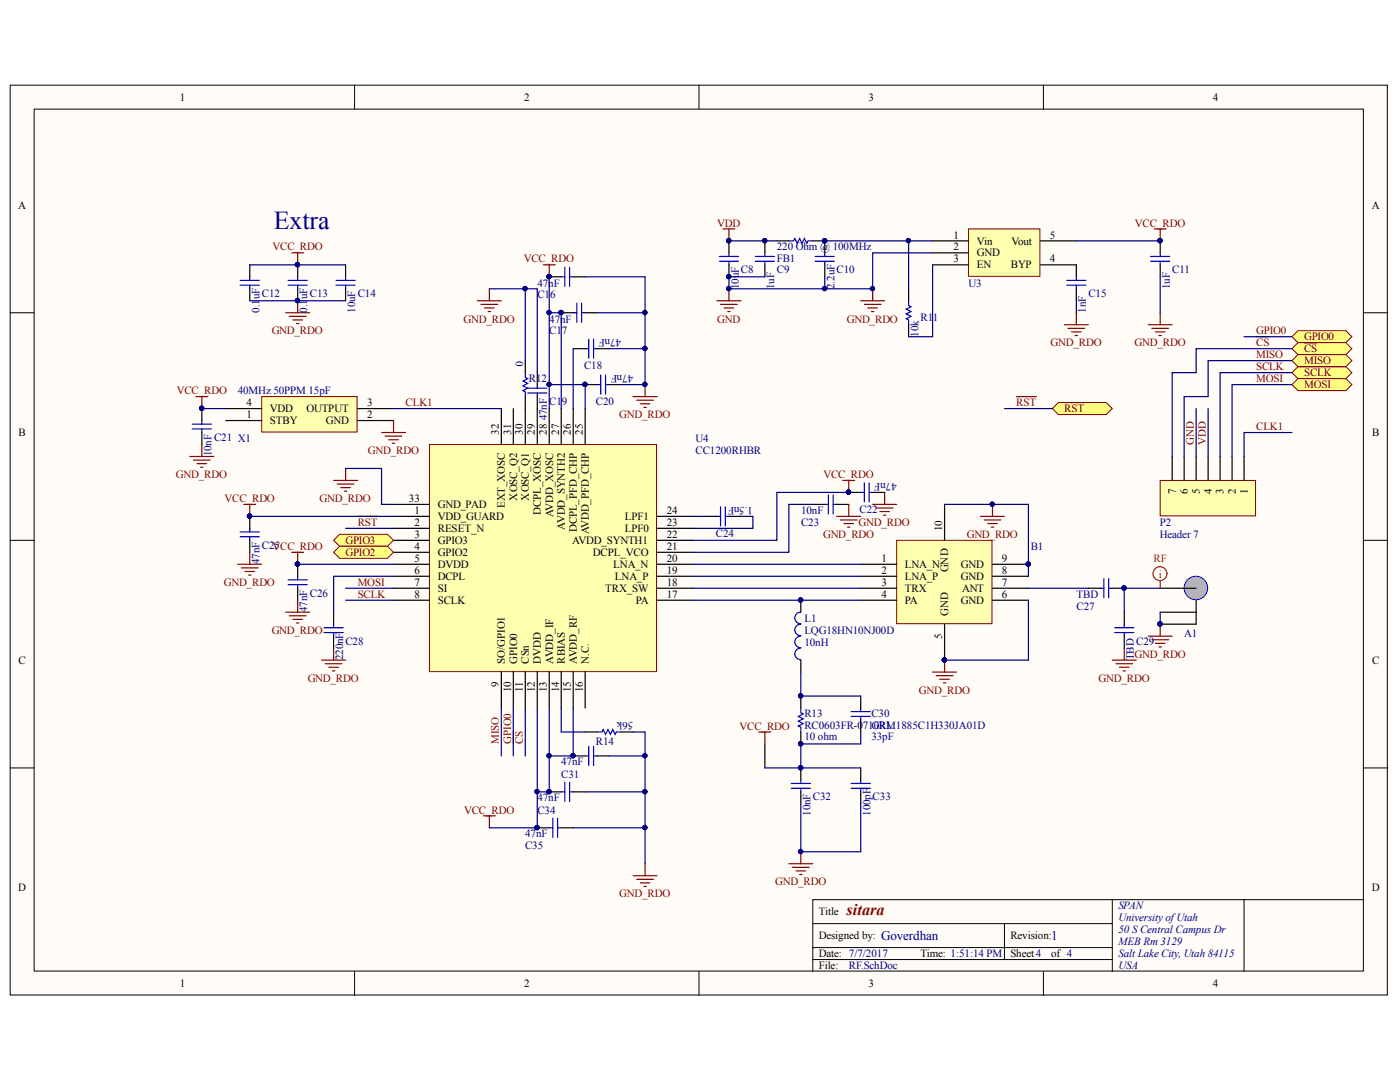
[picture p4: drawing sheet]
<svg xmlns="http://www.w3.org/2000/svg" width="279mm" height="216mm" viewBox="0 0 279 216" stroke-linecap="round" stroke-linejoin="round" font-family="sans-serif">
<defs><g id="words">
<text font-size="5.2" fill="#000080" x="54.6" y="45.8">Extra</text>
<text font-size="3.2" fill="#800000" x="168.9" y="182.7">sitara</text>
<g font-size="2.6" fill="#000080">
<text x="175.8" y="187.6">Goverdhan</text>
<text x="209.8" y="187.6">1</text>
</g>
<g font-size="2.2">
<text x="35.9" y="20.1">1</text>
<text x="104.6" y="20.1">2</text>
<text x="173.3" y="20.1">3</text>
<text x="242.1" y="20.1">4</text>
<text x="3.6" y="41.6">A</text>
<text x="273.8" y="41.6">A</text>
<text x="190.3" y="47.6">1</text>
<text x="209.5" y="47.6">5</text>
<text x="190.3" y="50">2</text>
<text x="190.3" y="52.3">3</text>
<text x="195" y="48.8">Vin</text>
<text x="195" y="51.2">GND</text>
<text x="195" y="53.5">EN</text>
<text x="201.7" y="53.5">BYP</text>
<text x="201.9" y="48.8">Vout</text>
<text x="209.5" y="52.3">4</text>
<text x="49.2" y="83.5">1</text>
<text x="49.2" y="81.1">4</text>
<text x="53.9" y="82.3">VDD</text>
<text x="61.2" y="82.3">OUTPUT</text>
<text x="73.2" y="83.5">2</text>
<text x="73.2" y="81.1">3</text>
<text x="3.7" y="87">B</text>
<text x="53.9" y="84.7">STBY</text>
<text x="65" y="84.7">GND</text>
<text x="99.6" y="86.8" transform="rotate(-90 99.6 86.8)">32</text>
<text x="102" y="86.8" transform="rotate(-90 102 86.8)">31</text>
<text x="104.4" y="86.8" transform="rotate(-90 104.4 86.8)">30</text>
<text x="106.7" y="86.8" transform="rotate(-90 106.7 86.8)">29</text>
<text x="109.1" y="86.8" transform="rotate(-90 109.1 86.8)">28</text>
<text x="111.6" y="86.8" transform="rotate(-90 111.6 86.8)">27</text>
<text x="113.9" y="86.8" transform="rotate(-90 113.9 86.8)">26</text>
<text x="116.3" y="86.8" transform="rotate(-90 116.3 86.8)">25</text>
<text x="273.9" y="87">B</text>
<text x="81.6" y="100.2">33</text>
<text x="87.4" y="101.4">GND_PAD</text>
<text x="100.7" y="101.4" transform="rotate(-90 100.7 101.4)">EXT_XOSC</text>
<text x="103.2" y="99.9" transform="rotate(-90 103.2 99.9)">XOSC_Q2</text>
<text x="105.6" y="99.9" transform="rotate(-90 105.6 99.9)">XOSC_Q1</text>
<text x="234.6" y="98.6" transform="rotate(-90 234.6 98.6)">7</text>
<text x="237.1" y="98.6" transform="rotate(-90 237.1 98.6)">6</text>
<text x="239.5" y="98.6" transform="rotate(-90 239.5 98.6)">5</text>
<text x="241.8" y="98.6" transform="rotate(-90 241.8 98.6)">4</text>
<text x="244.2" y="98.6" transform="rotate(-90 244.2 98.6)">3</text>
<text x="246.6" y="98.6" transform="rotate(-90 246.6 98.6)">2</text>
<text x="249" y="98.6" transform="rotate(-90 249 98.6)">1</text>
<text x="82.7" y="102.6">1</text>
<text x="82.7" y="104.9">2</text>
<text x="82.7" y="107.3">3</text>
<text x="87.4" y="103.8">VDD_GUARD</text>
<text x="87.4" y="106.1">RESET_N</text>
<text x="107.9" y="102.7" transform="rotate(-90 107.9 102.7)">DCPL_XOSC</text>
<text x="110.4" y="103.2" transform="rotate(-90 110.4 103.2)">AVDD_XOSC</text>
<text x="112.7" y="105.7" transform="rotate(-90 112.7 105.7)">AVDD_SYNTH2</text>
<text x="115.1" y="106.2" transform="rotate(-90 115.1 106.2)">DCPL_PFD_CHP</text>
<text x="117.5" y="106.6" transform="rotate(-90 117.5 106.6)">AVDD_PFD_CHP</text>
<text x="124.7" y="106.1">LPF0</text>
<text x="124.7" y="103.8">LPF1</text>
<text x="133" y="107.3">22</text>
<text x="133" y="104.9">23</text>
<text x="133" y="102.6">24</text>
<text x="188" y="105.9" transform="rotate(-90 188 105.9)">10</text>
<text x="82.7" y="109.8">4</text>
<text x="82.7" y="112.1">5</text>
<text x="87.4" y="108.6">GPIO3</text>
<text x="87.4" y="110.9">GPIO2</text>
<text x="87.4" y="113.3">DVDD</text>
<text x="114.2" y="108.6">AVDD_SYNTH1</text>
<text x="118.3" y="110.9">DCPL_VCO</text>
<text x="122.4" y="113.3">LNA_N</text>
<text x="133" y="112.1">20</text>
<text x="133" y="109.8">21</text>
<text x="175.9" y="112.1">1</text>
<text x="180.6" y="113.3">LNA_N</text>
<text x="191.7" y="113.3">GND</text>
<text x="200" y="112.1">9</text>
<text x="82.7" y="114.5">6</text>
<text x="82.7" y="116.9">7</text>
<text x="82.7" y="119.3">8</text>
<text x="87.4" y="115.7">DCPL</text>
<text x="87.4" y="118.1">SI</text>
<text x="120.8" y="118.1">TRX_SW</text>
<text x="122.7" y="115.7">LNA_P</text>
<text x="133" y="119.3">17</text>
<text x="133" y="116.9">18</text>
<text x="133" y="114.5">19</text>
<text x="175.9" y="114.5">2</text>
<text x="175.9" y="116.9">3</text>
<text x="175.9" y="119.3">4</text>
<text x="180.6" y="115.7">LNA_P</text>
<text x="180.6" y="118.1">TRX</text>
<text x="189.2" y="114.2" transform="rotate(-90 189.2 114.2)">GND</text>
<text x="191.7" y="115.7">GND</text>
<text x="192" y="118.1">ANT</text>
<text x="200" y="119.3">6</text>
<text x="200" y="116.9">7</text>
<text x="200" y="114.5">8</text>
<text x="87.4" y="120.5">SCLK</text>
<text x="126.9" y="120.5">PA</text>
<text x="180.6" y="120.5">PA</text>
<text x="189.2" y="122.9" transform="rotate(-90 189.2 122.9)">GND</text>
<text x="191.7" y="120.5">GND</text>
<text x="188" y="127.5" transform="rotate(-90 188 127.5)">5</text>
<text x="3.7" y="132.4">C</text>
<text x="99.6" y="137.1" transform="rotate(-90 99.6 137.1)">9</text>
<text x="100.7" y="132.4" transform="rotate(-90 100.7 132.4)">SO/GPIO1</text>
<text x="103.2" y="132.4" transform="rotate(-90 103.2 132.4)">GPIO0</text>
<text x="105.6" y="132.4" transform="rotate(-90 105.6 132.4)">CSn</text>
<text x="107.9" y="132.4" transform="rotate(-90 107.9 132.4)">DVDD</text>
<text x="110.4" y="132.4" transform="rotate(-90 110.4 132.4)">AVDD_IF</text>
<text x="112.7" y="132.4" transform="rotate(-90 112.7 132.4)">RBIAS</text>
<text x="115.1" y="132.4" transform="rotate(-90 115.1 132.4)">AVDD_RF</text>
<text x="117.5" y="132.4" transform="rotate(-90 117.5 132.4)">N.C.</text>
<text x="273.9" y="132.4">C</text>
<text x="102" y="138.2" transform="rotate(-90 102 138.2)">10</text>
<text x="104.4" y="138.1" transform="rotate(-90 104.4 138.1)">11</text>
<text x="106.7" y="138.2" transform="rotate(-90 106.7 138.2)">12</text>
<text x="109.1" y="138.2" transform="rotate(-90 109.1 138.2)">13</text>
<text x="111.6" y="138.2" transform="rotate(-90 111.6 138.2)">14</text>
<text x="113.9" y="138.2" transform="rotate(-90 113.9 138.2)">15</text>
<text x="116.3" y="138.2" transform="rotate(-90 116.3 138.2)">16</text>
<text x="3.6" y="177.8">D</text>
<text x="273.8" y="177.8">D</text>
<text x="163.4" y="182.7">Title</text>
<text x="163.4" y="187.4">Designed by:</text>
<text x="163.4" y="191">Date: 7/7/2017</text>
<text x="183.7" y="191">Time: 1:51:14 PM</text>
<text x="201.6" y="187.4">Revision:</text>
<text x="201.6" y="191">Sheet4</text>
<text x="209.8" y="191">of 4</text>
<text x="35.9" y="196.9">1</text>
<text x="104.6" y="196.9">2</text>
<text x="163.4" y="193.4">File:</text>
<text x="173.3" y="196.9">3</text>
<text x="242.1" y="196.9">4</text>
</g>
<g font-size="2.2" fill="#800000">
<text x="143.1" y="45.2">VDD</text>
<text x="226.5" y="45.2">VCC_RDO</text>
<text x="54.4" y="50">VCC_RDO</text>
<text x="104.5" y="52.3">VCC_RDO</text>
<text x="92.5" y="64.4">GND_RDO</text>
<text x="143.1" y="64.4">GND</text>
<text x="169" y="64.4">GND_RDO</text>
<text x="54.2" y="66.7">GND_RDO</text>
<text x="209.7" y="69.1">GND_RDO</text>
<text x="226.4" y="69.1">GND_RDO</text>
<text x="250.7" y="66.7">GPIO0</text>
<text x="250.7" y="69.1">CS</text>
<text x="250.7" y="71.5">MISO</text>
<text x="260.3" y="67.9">GPIO0</text>
<text x="260.3" y="70.3">CS</text>
<text x="250.7" y="76.3">MOSI</text>
<text x="250.7" y="73.9">SCLK</text>
<text x="260.3" y="77.5">MOSI</text>
<text x="260.3" y="75.1">SCLK</text>
<text x="260.3" y="72.7">MISO</text>
<text x="35.3" y="78.6">VCC_RDO</text>
<text x="80.9" y="81.1">CLK1</text>
<text x="123.6" y="83.5">GND_RDO</text>
<text x="202.8" y="81.1">RST</text>
<text x="212.4" y="82.3">RST</text>
<text x="238.3" y="88.7" transform="rotate(-90 238.3 88.7)">GND</text>
<text x="240.6" y="88.7" transform="rotate(-90 240.6 88.7)">VDD</text>
<text x="250.7" y="85.8">CLK1</text>
<text x="35.1" y="95.4">GND_RDO</text>
<text x="73.4" y="90.7">GND_RDO</text>
<text x="164.3" y="95.4">VCC_RDO</text>
<text x="44.8" y="100.2">VCC_RDO</text>
<text x="63.8" y="100.2">GND_RDO</text>
<text x="71.4" y="104.9">RST</text>
<text x="164.3" y="107.3">GND_RDO</text>
<text x="171.4" y="104.9">GND_RDO</text>
<text x="192.9" y="107.3">GND_RDO</text>
<text x="54.4" y="109.8">V</text>
<text x="68.9" y="108.6">GPIO3</text>
<text x="68.9" y="110.9">GPIO2</text>
<text x="44.7" y="116.9">GND_RDO</text>
<text x="71.4" y="116.9">MOSI</text>
<text x="71.4" y="119.3">SCLK</text>
<text x="54.2" y="126.5">GND_RDO</text>
<text x="226.4" y="131.2">GND_RDO</text>
<text x="61.4" y="136.1">GND_RDO</text>
<text x="219.2" y="136.1">GND_RDO</text>
<text x="183.4" y="138.4">GND_RDO</text>
<text x="99.6" y="148.4" transform="rotate(-90 99.6 148.4)">MISO</text>
<text x="102" y="148.4" transform="rotate(-90 102 148.4)">GPIO0</text>
<text x="104.4" y="148.4" transform="rotate(-90 104.4 148.4)">CS</text>
<text x="147.6" y="145.6">VCC_RDO</text>
<text x="92.6" y="162.4">VCC_RDO</text>
<text x="123.6" y="179">GND_RDO</text>
<text x="154.7" y="176.7">GND_RDO</text>
</g>
<g font-size="2.2" fill="#000080">
<text x="155" y="50">220 Ohm @ 100MHz</text>
<text x="155" y="52.3">FB1</text>
<text x="51.8" y="59.7" transform="rotate(-90 51.8 59.7)">uF</text>
<text x="52.3" y="59.3">C12</text>
<text x="61.3" y="59.7" transform="rotate(-90 61.3 59.7)">uF</text>
<text x="61.8" y="59.3">C13</text>
<text x="71.4" y="59.3">C14</text>
<text x="107.3" y="57.2">47nF</text>
<text x="107.3" y="59.5">C16</text>
<text x="147.4" y="57.6" transform="rotate(-90 147.4 57.6)">10uF</text>
<text x="147.8" y="54.5">C8</text>
<text x="154.5" y="57.6" transform="rotate(-90 154.5 57.6)">1uF</text>
<text x="155" y="54.5">C9</text>
<text x="166.5" y="57.6" transform="rotate(-90 166.5 57.6)">2.2uF</text>
<text x="167" y="54.5">C10</text>
<text x="193.3" y="57.2">U3</text>
<text x="217.2" y="59.3">C15</text>
<text x="233.4" y="57.6" transform="rotate(-90 233.4 57.6)">1uF</text>
<text x="234" y="54.5">C11</text>
<text x="51.8" y="62.4" transform="rotate(-90 51.8 62.4)">0.1</text>
<text x="61.3" y="62.4" transform="rotate(-90 61.3 62.4)">0.1</text>
<text x="70.9" y="62.4" transform="rotate(-90 70.9 62.4)">10uF</text>
<text x="109.6" y="64.4">47nF</text>
<text x="183.7" y="64.1">R1</text>
<text x="186.2" y="64.1">1</text>
<text x="216.7" y="62.4" transform="rotate(-90 216.7 62.4)">1nF</text>
<text x="102.9" y="72" transform="rotate(90 102.9 72)">0</text>
<text x="109.6" y="66.7">C17</text>
<text x="124" y="67.7" transform="rotate(-180 124 67.7)">47nF</text>
<text x="183.3" y="67.1" transform="rotate(-90 183.3 67.1)">10k</text>
<text x="105.6" y="76.3">R12</text>
<text x="116.6" y="73.7">C18</text>
<text x="126.4" y="74.8" transform="rotate(-180 126.4 74.8)">47nF</text>
<text x="47.5" y="78.6">40MHz 50PPM 15pF</text>
<text x="109.1" y="83.9" transform="rotate(-90 109.1 83.9)">47nF</text>
<text x="109.6" y="80.8">C19</text>
<text x="118.9" y="80.8">C20</text>
<text x="42.7" y="87.9">C21 X1</text>
<text x="138.8" y="88.2">U4</text>
<text x="42.2" y="91.1" transform="rotate(-90 42.2 91.1)">10nF</text>
<text x="138.8" y="90.7">CC1200RHBR</text>
<text x="150.2" y="101.1" transform="rotate(-180 150.2 101.1)">1.5nF</text>
<text x="179" y="96.3" transform="rotate(-180 179 96.3)">47nF</text>
<text x="142.9" y="107.1">C24</text>
<text x="159.9" y="102.6">10nF</text>
<text x="159.9" y="104.9">C23</text>
<text x="171.5" y="102.3">C22</text>
<text x="231.5" y="104.9">P2</text>
<text x="231.5" y="107.3">Header 7</text>
<text x="51.8" y="112.6" transform="rotate(-90 51.8 112.6)">47nF</text>
<text x="52.3" y="109.5">C25CC_RDO</text>
<text x="205.7" y="109.8">B1</text>
<text x="61.8" y="119.1">C26</text>
<text x="214.8" y="119.3">TBD</text>
<text x="61.3" y="122.2" transform="rotate(-90 61.3 122.2)">47nF</text>
<text x="160.5" y="124.1">L1</text>
<text x="214.8" y="121.7">C27</text>
<text x="68.5" y="131.8" transform="rotate(-90 68.5 131.8)">220nF</text>
<text x="68.9" y="128.6">C28</text>
<text x="160.5" y="128.9">10nH</text>
<text x="160.5" y="126.5">LQG18HN10NJ00D</text>
<text x="226.3" y="131.8" transform="rotate(-90 226.3 131.8)">TBD</text>
<text x="226.8" y="128.6">C29</text>
<text x="236.3" y="127.2">A1</text>
<text x="160.5" y="143">R13</text>
<text x="173.9" y="143">C30</text>
<text x="118.9" y="148.7">R14</text>
<text x="126.4" y="144.1" transform="rotate(-180 126.4 144.1)">56k</text>
<text x="160.5" y="147.7">10 ohm</text>
<text x="160.5" y="145.4">RC0603FR-0710RL</text>
<text x="173.9" y="147.7">33pF</text>
<text x="173.9" y="145.4">GRM1885C1H330JA01D</text>
<text x="112" y="152.7">47nF</text>
<text x="112" y="155.2">C31</text>
<text x="107.3" y="159.9">47nF</text>
<text x="162.2" y="159.7">C32</text>
<text x="174.2" y="159.7">C33</text>
<text x="104.8" y="167.1">47nF</text>
<text x="107.3" y="162.4">C34</text>
<text x="161.7" y="162.8" transform="rotate(-90 161.7 162.8)">10nF</text>
<text x="173.7" y="162.8" transform="rotate(-90 173.7 162.8)">100pF</text>
<text x="104.8" y="169.5">C35</text>
<text x="223.2" y="181.5">SPAN</text>
<text x="223.2" y="183.8">UniversityofUtah</text>
<text x="223.2" y="186.2">50 S Central Campus Dr</text>
<text x="223.2" y="188.6">MEB Rm 3129</text>
<text x="223.2" y="191">Salt Lake City, Utah 84115</text>
<text x="169.4" y="193.4">RF.SchDoc</text>
<text x="223.2" y="193.4">USA</text>
</g>
<g font-size="2.2" fill="#f00">
<text x="230.2" y="112.1">RF</text>
<text x="231.2" y="115.3">i</text>
</g>
</g></defs>
<g fill="#fffcf8" stroke="#000" stroke-width=".2">
<path d="M2 17h274.9v181.5h-274.9z"/>
<path d="M6.8 21.8h265.3v172h-265.3z"/>
</g>
<g fill="none" stroke="#000" stroke-width=".2">
<path d="M70.8 17v4.8M139.5 17v4.8M208.2 17v4.8M2 62.4h4.8M272.2 62.4h4.8M2 107.8h4.8M272.2 107.8h4.8M2 153.2h4.8M272.2 153.2h4.8M222 179.5v14.4M248.3 179.5h-86.1v14.4M272.2 179.5h-23.9v14.4"/>
<path d="M70.8 193.9v4.7M139.5 193.9v4.7M162.2 184.3h59.8M162.2 191.5h59.8M162.2 189.1h59.8M200.5 184.3v7.2M208.2 193.9v4.7"/>
</g>
<path d="M85.7 88.7h45.3v45.3h-45.3z" fill="#ffffb0" stroke="#800000" stroke-width=".2"/>
<g fill="none" stroke="#000" stroke-width=".24">
<path d="M109.6 55.2h2.4M114.4 55.2h2.4M112 62.4h2.4M114.4 69.6h2.4M116.8 76.7h2.4M116.8 62.4h2.4M119.2 69.6h2.4M121.6 76.7h2.4M100.1 81.5v7.2M102.4 81.5v7.2M104.8 81.5v7.2M107.2 81.5v7.2"/>
<path d="M109.6 81.5v7.2M112 81.5v7.2M114.4 81.5v7.2M116.8 81.5v7.2M169.4 98.3h2.4M174.2 98.3h2.4M49.8 103v2.4M49.8 107.8v2.4M59.4 112.6v2.4M59.4 117.4v2.4M78.5 100.6h7.2M78.5 103h7.2"/>
<path d="M78.5 105.4h7.2M78.5 107.8h7.2M78.5 110.2h7.2M78.5 112.6h7.2M78.5 115h7.2M78.5 117.4h7.2M78.5 119.8h7.2M131.1 103h7.2M131.1 105.4h7.2M131.1 107.8h7.2M131.1 110.2h7.2M131.1 112.6h7.2"/>
<path d="M131.1 115h7.2M131.1 117.4h7.2M131.1 119.8h7.2M140.7 103h2.4M145.5 103h2.4M162.2 100.6h2.4M167 100.6h2.4M66.6 122.2v2.3M66.6 126.9v2.4M100.1 134.1v7.2M102.4 134.1v7.2M104.8 134.1v7.2"/>
<path d="M107.2 134.1v7.2M109.6 134.1v7.2M112 134.1v7.2M114.4 134.1v7.2M116.8 134.1v7.2M109.6 158h2.4M114.4 158h2.4M114.4 150.8h2.4M116.8 146.1h2.4M119.2 150.8h2.4M124 146.1h2.3M107.2 165.2h2.4"/>
<path d="M112 165.2h2.4"/>
</g>
<g fill="none" stroke="#800000" stroke-width=".24">
<path d="M108.4 52.8h2.4M109.6 52.8v2.4M230.3 45.7h2.4M231.5 45.7v2.4M126.3 79.1h4.8M127.1 79.9h3.3M128.7 76.7v2.4M66.6 95.9h4.8M67.3 96.6h3.3M68 97.3h1.9M68.7 98h.5M69 93.5v2.4"/>
<path d="M127.8 80.6h1.9M128.5 81.3h.5M168.2 95.9h2.4M169.4 95.9v2.4M176.6 98.3v2.3M47.5 112.6h4.7M48.2 113.3h3.3M48.6 100.6h2.4M48.9 114h1.9M49.6 114.7h.5M49.8 100.6v2.4M49.8 110.2v2.4"/>
<path d="M58.2 110.2h2.4M59.4 110.2v2.4M59.4 119.8v2.4M71.4 103h3.9M167 103h4.8M167.7 103.8h3.4M168.4 104.5h1.9M169.1 105.2h.5M169.4 100.6v2.4M174.2 100.6h4.7M174.9 101.4h3.3M175.6 102.1h1.9"/>
<path d="M176.3 102.8h.5M57 122.2h4.8M57.7 122.9h3.4M58.5 123.6h1.9M59.2 124.3h.4M64.2 131.7h4.8M64.9 132.4h3.4M65.6 133.2h1.9M66.3 133.9h.5M66.6 129.3v2.4M102.4 145.8v2.6M96.5 162.8h2.4"/>
<path d="M97.7 162.8v2.4"/>
</g>
<g fill="#000080" stroke="#000080" stroke-width=".2">
<circle cx="231.5" cy="48" r=".43"/>
<circle cx="49.8" cy="103" r=".43"/>
<circle cx="59.4" cy="112.5" r=".43"/>
<circle cx="107.2" cy="165.1" r=".43"/>
<circle cx="109.6" cy="158" r=".43"/>
<circle cx="114.3" cy="150.8" r=".43"/>
<circle cx="169.3" cy="98.2" r=".43"/>
<circle cx="116.7" cy="76.7" r=".43"/>
<circle cx="112" cy="62.4" r=".43"/>
<circle cx="109.6" cy="55.2" r=".43"/>
<circle cx="128.7" cy="76.7" r=".43"/>
</g>
<g fill="none" stroke="#00f" stroke-width=".24">
<path d="M112 55.2h.7M112.7 53.3v3.8M113.7 53.3v3.8M113.7 55.2h.7M114.4 62.4h.7M115.1 60.5v3.8M116.1 60.5v3.8M116.1 62.4h.7M116.8 69.6h.7M117.5 67.7v3.8M118.5 67.7v3.8M118.5 69.6h.7"/>
<path d="M119.2 76.7h.7M119.9 74.8v3.9M120.9 74.8v3.9M120.9 76.7h.7M165.3 98.7v3.9M166.3 98.7v3.9M171.8 98.3h.7M172.5 96.3v3.9M173.4 96.3v3.9M173.4 98.3h.8M47.9 106.1h3.9M47.9 107.1h3.9"/>
<path d="M49.8 105.4v.7M49.8 107.1v.7M57.5 115.7h3.8M57.5 116.7h3.8M59.4 115v.7M59.4 116.7v.7M143.1 103h.7M143.8 101.1v3.8M144.8 101.1v3.8M144.8 103h.7M164.6 100.6h.7M166.3 100.6h.7"/>
<path d="M64.7 125.3h3.8M64.7 126.2h3.8M66.6 124.5v.8M66.6 126.2v.7M112 158h.7M112.7 156.1v3.8M113.7 156.1v3.8M113.7 158h.7M116.8 150.8h.7M117.5 148.9v3.8M118.5 148.9v3.8M118.5 150.8h.7"/>
<path d="M119.2 146.1h.9l.3-.5 .5 .9 .4-.9 .5 .9 .5-.9 .5 .9 .2-.4h1M109.6 165.2h.7M110.3 163.3v3.8M111.3 163.3v3.8M111.3 165.2h.7"/>
</g>
<circle cx="238.7" cy="117.3" r="2.34" fill="#c0c0c0" stroke="#00f" stroke-width=".2"/>
<path d="M231.5 117.4h7.2M238.7 119.8v4.7h-7.2M231.5 122.2h7.2" fill="none" stroke="#000" stroke-width=".24"/>
<circle cx="231.5" cy="124.5" r=".43" fill="#000080" stroke="#000080" stroke-width=".2"/>
<path d="M202.9 79.1h3.9M250.7 67.2h2.6M229.2 126.9h4.7M229.9 127.7h3.3M230.6 128.4h1.9M231.3 129.1h.5M231.5 124.5v2.4" fill="none" stroke="#800000" stroke-width=".24"/>
<path d="M210 81.5l1.2-1.2h9.6l1.2 1.2-1.2 1.2h-9.6z" fill-rule="evenodd" fill="#ffff80" stroke="#800000" stroke-width=".2"/>
<path d="M212.4 80.3h4" fill="none" stroke="#800000" stroke-width=".24"/>
<g fill="#ffff80" stroke="#800000" stroke-width=".2">
<path d="M66.6 107.8l1.2-1.2h9.5l1.2 1.2-1.2 1.2h-9.5z" fill-rule="evenodd"/>
<path d="M66.6 110.2l1.2-1.2h9.5l1.2 1.2-1.2 1.2h-9.5z" fill-rule="evenodd"/>
<path d="M257.8 67.2l1.2-1.2h9.6l1.2 1.2-1.2 1.2h-9.6z" fill-rule="evenodd"/>
<path d="M257.8 69.6l1.2-1.2h9.6l1.2 1.2-1.2 1.2h-9.6z" fill-rule="evenodd"/>
</g>
<g fill="none" stroke="#800000" stroke-width=".24">
<path d="M58.2 50.5h2.4M59.4 50.5v2.3M97.7 57.6v2.4M144.3 45.7h2.4M145.5 45.7v2.4M145.5 57.6v2.4M174.2 57.6v2.4M57 62.4h4.8M57.7 63.1h3.4M58.5 63.8h1.9M59.2 64.6h.4M59.4 60v2.4"/>
<path d="M95.3 60h4.8M96 60.7h3.3M96.7 61.5h1.9M97.4 62.2h.5M143.1 60h4.8M143.8 60.7h3.3M144.5 61.5h1.9M145.2 62.2h.5M171.8 60h4.8M172.5 60.7h3.3M173.2 61.5h1.9M173.9 62.2h.5"/>
<path d="M212.4 64.8h4.8M213.1 65.5h3.4M213.9 66.2h1.9M214.6 66.9h.4M214.8 62.4v2.4M229.2 64.8h4.7M229.9 65.5h3.3M230.6 66.2h1.9M231.3 66.9h.5M231.5 62.4v2.4M260.2 68.4h2.7"/>
</g>
<g fill="none" stroke="#00f" stroke-width=".24">
<path d="M47.9 56h3.9M47.9 56.9h3.9M49.8 55.2v.8M49.8 56.9v.7M57.5 56h3.8M57.5 56.9h3.8M59.4 55.2v.8M59.4 56.9v.7M67.1 56h3.8M67.1 56.9h3.8M69 55.2v.8M69 56.9v.7"/>
<path d="M143.6 51.2h3.8M143.6 52.1h3.8M145.5 50.5v.7M145.5 52.1v.7M150.7 51.2h3.9M150.7 52.1h3.9M152.6 50.5v.7M152.6 52.1v.7M157.4 48.1h1l.2-.5 .5 .9 .5-.9 .5 .9 .4-.9 .5 .9 .3-.4h.9M162.7 51.2h3.8M162.7 52.1h3.8M164.6 50.5v.7"/>
<path d="M164.6 52.1v.7M212.9 56h3.8M212.9 56.9h3.8M214.8 55.2v.8M214.8 56.9v.7M229.6 51.2h3.9M229.6 52.1h3.9M231.5 50.5v.7M231.5 52.1v.7M104.8 74.4v.9l.5 .3-.9 .4 .9 .5-.9 .5 .9 .5-.9 .4 .4 .3v.9M105.3 77.5h3.8M105.3 78.4h3.8"/>
<path d="M107.2 76.7v.8M107.2 78.4v.7M181.3 60v1l.5 .2-.9 .5 .9 .5-.9 .4 .9 .5-.9 .5 .4 .2v1"/>
</g>
<g fill="none" stroke="#000" stroke-width=".24">
<path d="M49.8 52.8v2.4M49.8 57.6v2.4M59.4 52.8v2.4M59.4 57.6v2.4M69 52.8v2.4M69 57.6v2.4M145.5 48.1v2.4M145.5 52.8v2.4M152.6 48.1v2.4M152.6 52.8v2.4M155 48.1h2.4M162.2 48.1h2.4v2.4"/>
<path d="M164.6 52.8v2.4M181.3 57.6v2.4M214.8 52.8v2.4M214.8 57.6v2.4M231.5 48.1v2.4M231.5 52.8v2.4M104.8 72v2.4M104.8 79.1v2.4M107.2 74.4v2.3M107.2 79.1v2.4M181.3 64.8v2.4"/>
</g>
<g fill="#000080" stroke="#000080" stroke-width=".2">
<circle cx="145.4" cy="48" r=".43"/>
<circle cx="59.4" cy="52.8" r=".43"/>
<circle cx="59.4" cy="60" r=".43"/>
<circle cx="174.1" cy="57.6" r=".43"/>
<circle cx="145.4" cy="57.6" r=".43"/>
<circle cx="145.4" cy="55.2" r=".43"/>
<circle cx="152.6" cy="48" r=".43"/>
<circle cx="164.6" cy="48" r=".43"/>
<circle cx="231.5" cy="48" r=".43"/>
</g>
<path d="M193.3 45.7h14.2v9.4h-14.2z" fill="#ffffb0" stroke="#800000" stroke-width=".2"/>
<path d="M186.1 48.1h7.2M186.1 50.5h7.2M186.1 52.8h7.2M207.6 48.1h7.2M207.6 52.8h7.2" fill="none" stroke="#000" stroke-width=".24"/>
<path d="M178.9 107.8h19.1v16.7h-19.1z" fill="#ffffb0" stroke="#800000" stroke-width=".2"/>
<path d="M171.8 112.6h7.1M171.8 115h7.1M171.8 117.4h7.1M171.8 119.8h7.1M188.5 100.6v7.2M198.1 112.6h7.1M198.1 115h7.1M198.1 117.4h7.1M198.1 119.8h7.1M217.2 117.4h2.4M222 117.4h2.4M188.5 124.5v7.2" fill="none" stroke="#000" stroke-width=".24"/>
<g fill="#000080" stroke="#000080" stroke-width=".2">
<circle cx="188.5" cy="131.7" r=".43"/>
<circle cx="205.2" cy="112.5" r=".43"/>
<circle cx="224.3" cy="117.3" r=".43"/>
<circle cx="198" cy="100.6" r=".43"/>
</g>
<path d="M219.6 117.4h.7M220.3 115.5v3.8M221.3 115.5v3.8M221.3 117.4h.7" fill="none" stroke="#00f" stroke-width=".24"/>
<path d="M195.7 103h4.8M196.4 103.8h3.3M197.1 104.5h1.9M197.8 105.2h.5M198.1 100.6v2.4M186.1 134.1h4.8M186.8 134.8h3.4M187.6 135.5h1.9M188.3 136.3h.4M188.5 131.7v2.4" fill="none" stroke="#800000" stroke-width=".24"/>
<g fill="#ffff80" stroke="#800000" stroke-width=".2">
<path d="M257.8 76.7l1.2-1.1h9.6l1.2 1.1-1.2 1.2h-9.6z" fill-rule="evenodd"/>
<path d="M257.8 74.4l1.2-1.2h9.6l1.2 1.2-1.2 1.2h-9.6z" fill-rule="evenodd"/>
<path d="M257.8 72l1.2-1.2h9.6l1.2 1.2-1.2 1.2h-9.6z" fill-rule="evenodd"/>
</g>
<path d="M52.2 79.1h19.1v7.1h-19.1z" fill="#ffffb0" stroke="#800000" stroke-width=".2"/>
<g fill="none" stroke="#000" stroke-width=".24">
<path d="M40.3 81.5v2.4M40.3 86.3v2.4M45.1 83.9h7.1M45.1 81.5h7.1M71.4 83.9h7.1M71.4 81.5h7.1M159.8 119.8v2.4M159.8 131.7v2.4M159.8 138.9v2.4M171.8 138.9v2.4M224.4 122.2v2.3M224.4 126.9v2.4"/>
<path d="M152.6 148.4v4.8M159.8 146.1v2.3M159.8 153.2v2.4M159.8 158v2.4M171.8 143.7v2.4M171.8 153.2v2.4M171.8 158v2.4"/>
</g>
<g fill="none" stroke="#800000" stroke-width=".24">
<path d="M39.1 79.1h2.4M40.3 79.1v2.4M37.9 91.1h4.8M38.6 91.8h3.4M39.3 92.5h1.9M40 93.2h.5M40.3 88.7v2.4M76.1 86.3h4.8M76.9 87h3.3M77.6 87.7h1.9M78.3 88.5h.5M78.5 83.9v2.4"/>
<path d="M222 131.7h4.8M222.7 132.4h3.3M223.4 133.2h1.9M224.1 133.9h.5M224.4 129.3v2.4M151.5 146.1h2.3M152.6 146.1v2.3M126.3 174.7h4.8M127.1 175.5h3.3M127.8 176.2h1.9M128.5 176.9h.5M128.7 172.3v2.4"/>
<path d="M157.4 172.3h4.8M158.1 173.1h3.4M158.9 173.8h1.9M159.6 174.5h.5M159.8 170v2.3"/>
</g>
<g fill="#000080" stroke="#000080" stroke-width=".2">
<circle cx="40.2" cy="81.5" r=".43"/>
<circle cx="159.8" cy="119.7" r=".43"/>
<circle cx="159.8" cy="148.4" r=".43"/>
<circle cx="159.8" cy="138.8" r=".43"/>
<circle cx="159.8" cy="169.9" r=".43"/>
<circle cx="159.8" cy="153.2" r=".43"/>
</g>
<g fill="none" stroke="#00f" stroke-width=".24">
<path d="M38.4 84.6h3.8M38.4 85.6h3.8M40.3 83.9v.7M40.3 85.6v.7M159.8 129.3a1.15 1.15 0 0 0-1.2 1.2 1.15 1.15 0 0 0 1.2 1.1M159.8 126.9a1.15 1.15 0 0 0-1.2 1.2 1.15 1.15 0 0 0 1.2 1.1M159.8 124.5a1.15 1.15 0 0 0-1.2 1.2 1.15 1.15 0 0 0 1.2 1.1M159.8 122.2a1.15 1.15 0 0 0-1.2 1.1 1.15 1.15 0 0 0 1.2 1.2M222.5 125.3h3.8M222.5 126.2h3.8M224.4 124.5v.8M224.4 126.2v.7"/>
<path d="M157.9 156.3h3.8M157.9 157.3h3.8M159.8 141.3v.9l.5 .3-1 .5 1 .4-1 .5 1 .5-1 .5 .5 .2v1M159.8 155.6v.7M159.8 157.3v.7M169.9 142h3.8M169.9 143h3.8M169.9 156.3h3.8M169.9 157.3h3.8M171.8 141.3v.7M171.8 143v.7M171.8 155.6v.7"/>
<path d="M171.8 157.3v.7"/>
</g>
<g fill="none" stroke="#f00" stroke-width=".24">
<path d="M231.5 115.9v1.5"/>
<circle cx="231.5" cy="114.5" r="1.39"/>
</g>
<path d="M231.5 95.9h19.1v7h-19.1z" fill="#ffffb0" stroke="#800000" stroke-width=".2"/>
<path d="M233.9 91.1v4.8M236.3 91.1v4.8M238.7 91.1v4.8M241.1 91.1v4.8M243.5 91.1v4.8M245.9 91.1v4.8M248.3 91.1v4.8" fill="none" stroke="#000" stroke-width=".24"/>
<g fill="none" stroke="#000080" stroke-width=".24">
<path d="M49.8 52.8h19.2M97.7 57.6h9.5v16.8M104.8 57.6v14.4M109.6 55.2v26.3M116.8 55.2h11.9v7.2M145.5 48.1h9.5M152.6 55.2h-7.1v2.4h19.1M164.6 48.1h21.5M181.3 48.1v9.5M186.1 50.5h-11.9v7.1h-9.6v-2.4M186.1 52.8v14.4h-4.8M214.8 48.1h16.7"/>
<path d="M231.5 55.2v7.2M49.8 60h19.2M109.6 76.7h7.2v4.8M109.6 62.4h2.4v19.1M114.4 69.6v11.9M119.2 62.4h9.5v7.2M121.6 69.6h7.1v7.1h-4.7M214.8 60v2.4M248.3 67.2h9.5M257.8 76.7h-11.9v14.4M257.8 74.4h-14.3v16.7M257.8 72h-16.7v7.1h-4.8v12"/>
<path d="M257.8 69.6h-19.1v4.8h-4.8v16.7M40.3 81.5h4.8M69 93.5h7.1v7.1h2.4M78.5 81.5h21.6M169.4 98.3h-14.4v9.5h-16.7M200.5 81.5h9.5M238.7 81.5v9.6M241.1 81.5v9.6M257.8 86.3h-9.5v4.8M49.8 103h28.7M59.4 112.6h19.1M69 105.4h9.5"/>
<path d="M69 117.4h9.5M69 119.8h9.5M78.5 115h-11.9v7.2M138.3 119.8h33.5M138.3 103h2.4M138.3 112.6h33.5M138.3 117.4h33.5M138.3 115h33.5M147.9 103h2.4v2.4h-12M162.2 100.6h-4.8v9.6h-19.1M188.5 100.6h16.7v14.4M205.2 119.8v11.9h-16.7"/>
<path d="M205.2 117.4h12M231.5 117.4h-7.1v4.8M159.8 134.1v4.8h12M231.5 122.2v2.3M100.1 141.3v9.5M102.4 141.3v9.5M104.8 141.3v9.5M107.2 141.3v23.9h-9.5M109.6 141.3v16.7h-2.4M112 141.3v4.8h4.8M114.4 141.3v9.5h-4.8M116.8 158h11.9"/>
<path d="M121.6 150.8h7.1M126.3 146.1h2.4v26.2M152.6 153.2h7.2M171.8 146.1v2.3h-12v4.8h12M114.4 165.2h14.3M159.8 160.4v9.6h12v-9.6"/>
</g>
<g fill="#000080" stroke="#000080" stroke-width=".2">
<circle cx="49.8" cy="103" r=".43"/>
<circle cx="59.4" cy="112.5" r=".43"/>
<circle cx="109.6" cy="150.8" r=".43"/>
<circle cx="109.6" cy="158" r=".43"/>
<circle cx="107.2" cy="158" r=".43"/>
<circle cx="128.7" cy="150.8" r=".43"/>
<circle cx="128.7" cy="158" r=".43"/>
<circle cx="128.7" cy="165.1" r=".43"/>
<circle cx="114.3" cy="150.8" r=".43"/>
<circle cx="107.2" cy="165.1" r=".43"/>
<circle cx="116.7" cy="76.7" r=".43"/>
<circle cx="109.6" cy="76.7" r=".43"/>
<circle cx="109.6" cy="55.2" r=".43"/>
<circle cx="109.6" cy="62.4" r=".43"/>
<circle cx="112" cy="62.4" r=".43"/>
<circle cx="128.7" cy="69.5" r=".43"/>
<circle cx="128.7" cy="76.7" r=".43"/>
<circle cx="128.7" cy="62.4" r=".43"/>
<circle cx="169.3" cy="98.2" r=".43"/>
<circle cx="231.5" cy="124.5" r=".43"/>
<circle cx="104.8" cy="57.6" r=".43"/>
<circle cx="59.4" cy="60" r=".43"/>
<circle cx="59.4" cy="52.8" r=".43"/>
<circle cx="231.5" cy="48" r=".43"/>
<circle cx="164.6" cy="48" r=".43"/>
<circle cx="181.3" cy="48" r=".43"/>
<circle cx="164.6" cy="57.6" r=".43"/>
<circle cx="174.1" cy="57.6" r=".43"/>
<circle cx="152.6" cy="48" r=".43"/>
<circle cx="145.4" cy="48" r=".43"/>
<circle cx="159.8" cy="119.7" r=".43"/>
<circle cx="188.5" cy="131.7" r=".43"/>
<circle cx="198" cy="100.6" r=".43"/>
<circle cx="205.2" cy="112.5" r=".43"/>
<circle cx="40.2" cy="81.5" r=".43"/>
<circle cx="224.3" cy="117.3" r=".43"/>
<circle cx="159.8" cy="138.8" r=".43"/>
<circle cx="159.8" cy="153.2" r=".43"/>
<circle cx="159.8" cy="148.4" r=".43"/>
<circle cx="159.8" cy="169.9" r=".43"/>
<circle cx="145.4" cy="55.2" r=".43"/>
<circle cx="145.4" cy="57.6" r=".43"/>
</g>
<use href="#words"/>
</svg>
